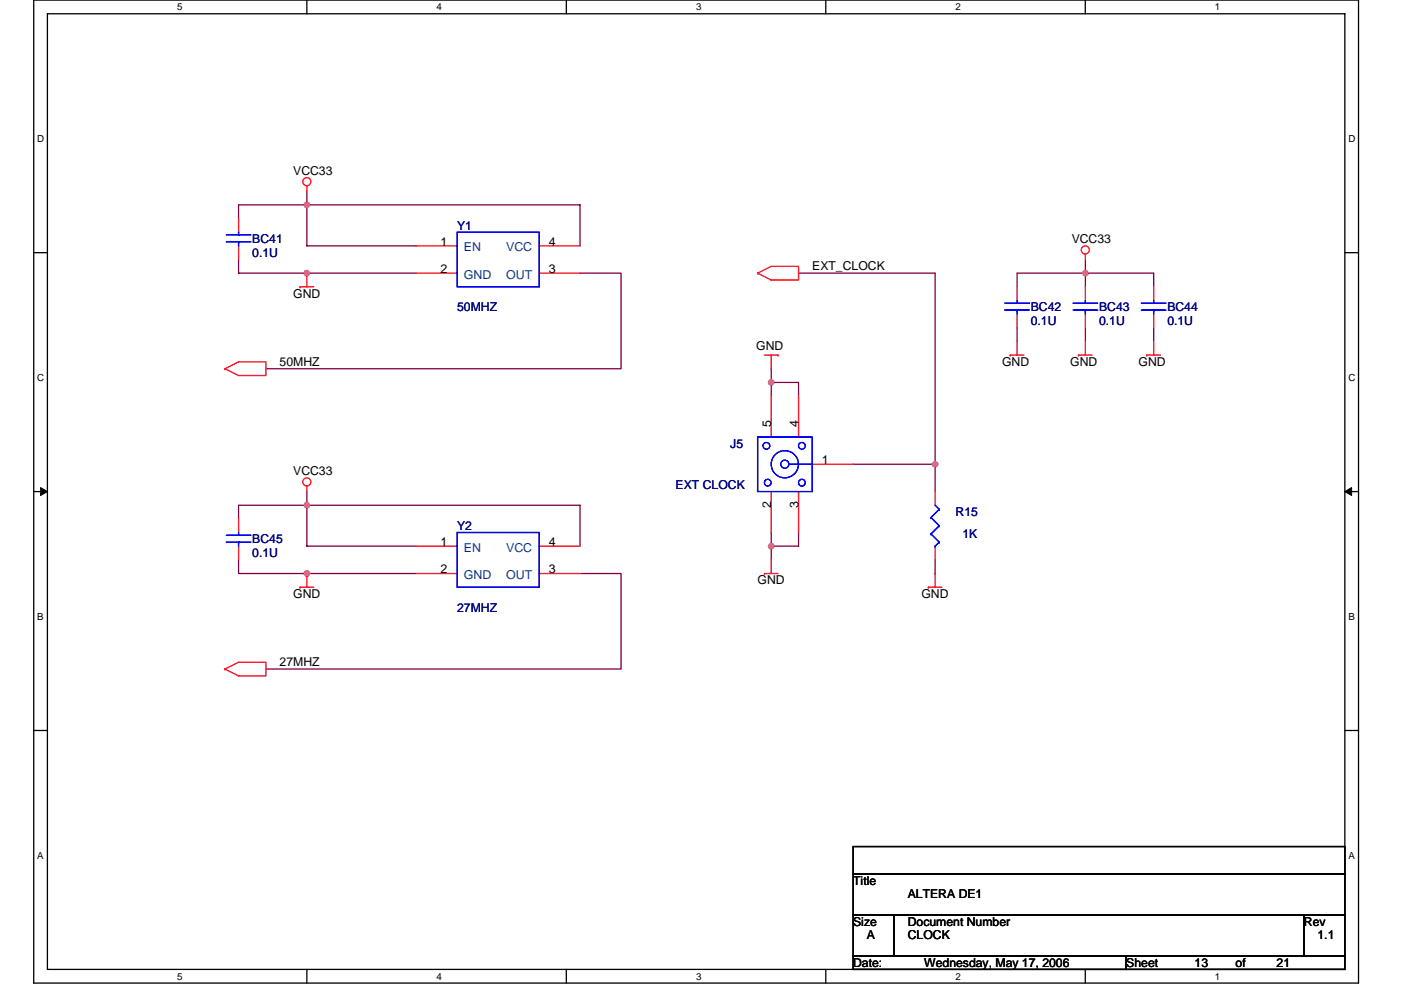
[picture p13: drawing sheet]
<svg xmlns="http://www.w3.org/2000/svg" width="297mm" height="210mm" viewBox="0 0 297 210" stroke-linecap="round" stroke-linejoin="round" font-family="sans-serif">
<defs><g id="words">
<g font-size="2.6">
<text x="62.2" y="37.1">VCC33</text>
<text x="93.4" y="52.1">1</text>
<text x="116.3" y="52.1">4</text>
<text x="227.2" y="51.6">VCC33</text>
<text x="93.4" y="57.9">2</text>
<text x="116.3" y="57.9">3</text>
<text x="172.2" y="57.4">EXT_CLOCK</text>
<text x="62.2" y="63.2">GND</text>
<text x="59.3" y="77.6">50MHZ</text>
<text x="160.3" y="74.2">GND</text>
<text x="212.4" y="77.6">GND</text>
<text x="226.9" y="77.6">GND</text>
<text x="241.4" y="77.6">GND</text>
<text x="163.5" y="90.7" transform="rotate(-90 163.5 90.7)">5</text>
<text x="169.3" y="90.7" transform="rotate(-90 169.3 90.7)">4</text>
<text x="62.2" y="100.8">VCC33</text>
<text x="174.2" y="98.4">1</text>
<text x="163.5" y="107.8" transform="rotate(-90 163.5 107.8)">2</text>
<text x="169.3" y="107.8" transform="rotate(-90 169.3 107.8)">3</text>
<text x="93.4" y="115.8">1</text>
<text x="116.3" y="115.8">4</text>
<text x="93.4" y="121.6">2</text>
<text x="116.3" y="121.6">3</text>
<text x="160.6" y="124">GND</text>
<text x="62.2" y="126.9">GND</text>
<text x="195.4" y="126.9">GND</text>
<text x="59.3" y="141.4">27MHZ</text>
<text x="180.9" y="187.7">Title</text>
<text x="192.5" y="190.6">ALTERA DE1</text>
<text x="180.9" y="196.4">Size</text>
<text x="192.5" y="196.4">Document Number</text>
<text x="276.5" y="196.4">Rev</text>
<text x="183.8" y="199.3">A</text>
<text x="192.5" y="199.3">CLOCK</text>
<text x="279.3" y="199.3">1.1</text>
<text x="180.9" y="205">Date:</text>
<text x="196" y="205">Wednesday, May 17, 2006</text>
<text x="238.8" y="205">Sheet</text>
<text x="253.3" y="205">13</text>
<text x="262" y="205">of</text>
<text x="270.7" y="205">21</text>
</g>
<g font-size="2.6" fill="#000080">
<text x="53.5" y="51.6">BC41</text>
<text x="96.9" y="48.7">Y1</text>
<text x="53.5" y="54.5">0.1U</text>
<text x="96.9" y="66.1">50MHZ</text>
<text x="218.5" y="66.1">BC42</text>
<text x="218.5" y="69">0.1U</text>
<text x="233" y="66.1">BC43</text>
<text x="233" y="69">0.1U</text>
<text x="247.5" y="66.1">BC44</text>
<text x="247.5" y="69">0.1U</text>
<text x="154.8" y="95">J5</text>
<text x="143.3" y="103.7">EXT CLOCK</text>
<text x="96.9" y="112.4">Y2</text>
<text x="202.6" y="109.5">R15</text>
<text x="53.5" y="115.3">BC45</text>
<text x="53.5" y="118.2">0.1U</text>
<text x="204.1" y="114.1">1K</text>
<text x="96.9" y="129.8">27MHZ</text>
</g>
<g font-size="2.6" fill="#004080">
<text x="98.4" y="53.3">EN</text>
<text x="107.3" y="53.3">VCC</text>
<text x="98.4" y="59.1">GND</text>
<text x="107.3" y="59.1">OUT</text>
<text x="98.4" y="117">EN</text>
<text x="107.3" y="117">VCC</text>
<text x="98.4" y="122.8">GND</text>
<text x="107.3" y="122.8">OUT</text>
</g>
<g font-size="2.1">
<text x="37.5" y="2.2">5</text>
<text x="92.6" y="2.2">4</text>
<text x="147.6" y="2.2">3</text>
<text x="202.6" y="2.2">2</text>
<text x="257.6" y="2.2">1</text>
<text x="7.9" y="30.1">D</text>
<text x="285.9" y="30.1">D</text>
<text x="7.9" y="80.8">C</text>
<text x="285.9" y="80.8">C</text>
<text x="7.9" y="131.4">B</text>
<text x="285.9" y="131.4">B</text>
<text x="7.9" y="182.1">A</text>
<text x="285.9" y="182.1">A</text>
<text x="37.5" y="207.8">5</text>
<text x="92.6" y="207.8">4</text>
<text x="147.6" y="207.8">3</text>
<text x="202.6" y="207.8">2</text>
<text x="257.6" y="207.8">1</text>
</g>
</g></defs>
<path d="M7.2 0h280.8v208.5h-280.8zM10.1 2.9h275v202.7h-275z" fill="none" stroke="#000" stroke-width=".28"/>
<g fill="#fff">
<path d="M37.5 .3h1.2v2.3h-1.2z"/>
<path d="M37.5 205.9h1.2v2.3h-1.2z"/>
</g>
<path d="M65.1 0v2.9M65.1 205.6v2.9" fill="none" stroke="#000" stroke-width=".28"/>
<g fill="#fff">
<path d="M92.6 .3h1.1v2.3h-1.1z"/>
<path d="M92.6 205.9h1.1v2.3h-1.1z"/>
</g>
<path d="M120.1 0v2.9M120.1 205.6v2.9" fill="none" stroke="#000" stroke-width=".28"/>
<g fill="#fff">
<path d="M147.6 .3h1.1v2.3h-1.1z"/>
<path d="M147.6 205.9h1.1v2.3h-1.1z"/>
</g>
<path d="M175.1 0v2.9M175.1 205.6v2.9" fill="none" stroke="#000" stroke-width=".28"/>
<g fill="#fff">
<path d="M202.6 .3h1.1v2.3h-1.1z"/>
<path d="M202.6 205.9h1.1v2.3h-1.1z"/>
</g>
<path d="M230.1 0v2.9M230.1 205.6v2.9" fill="none" stroke="#000" stroke-width=".28"/>
<g fill="#fff">
<path d="M257.6 .3h1.2v2.3h-1.2z"/>
<path d="M257.6 205.9h1.2v2.3h-1.2z"/>
<path d="M7.9 28.3h1.5v2.3h-1.5z"/>
<path d="M285.9 28.3h1.5v2.3h-1.5z"/>
<path d="M7.9 78.9h1.5v2.3h-1.5z"/>
<path d="M285.9 78.9h1.5v2.3h-1.5z"/>
</g>
<path d="M7.2 53.6h2.9M285.1 53.6h2.9" fill="none" stroke="#000" stroke-width=".28"/>
<g fill="#fff">
<path d="M7.9 129.6h1.4v2.3h-1.4z"/>
<path d="M285.9 129.6h1.3v2.3h-1.3z"/>
</g>
<path d="M7.2 104.3h2.9M285.1 104.3h2.9" fill="none" stroke="#000" stroke-width=".28"/>
<path d="M8.6 103.4l1.5 .9-1.5 .8zM285.1 104.3l1.5-.9v1.7z" fill="#000" stroke="#000" stroke-width=".21"/>
<g fill="#fff">
<path d="M7.9 180.3h1.4v2.3h-1.4z"/>
<path d="M285.9 180.3h1.4v2.3h-1.4z"/>
</g>
<path d="M7.2 154.9h2.9M285.1 154.9h2.9M180.9 179.6h104.2v5.7h-104.2zM180.9 185.3h104.2v8.7h-104.2zM180.9 194h8.7v8.7h-8.7zM189.6 194h86.9v8.7h-86.9zM276.5 194h8.6v8.7h-8.6zM180.9 202.7h57.9v2.9h-57.9zM238.8 202.7h46.3v2.9h-46.3z" fill="none" stroke="#000" stroke-width=".28"/>
<g fill="none" stroke="#800040" stroke-width=".28">
<path d="M50.6 55v2.9h14.5M65.1 43.5h.1M65.1 43.5h57.9v8.7M65.1 43.5h-14.5v2.9M65.1 40.6v2.9M65.1 43.5v8.7h23.1M65.1 57.9h23.1M65.1 57.9h.1M123 57.9h8.7v20.3h-75.3M169.3 57.9h29v40.6M230.1 57.9h-14.5v2.9M230.1 57.9h.1"/>
<path d="M230.1 57.9h14.5v2.9M230.1 57.9v2.9M230.1 55v2.9M163.5 78.2v2.9M215.6 69.5v2.9M230.1 69.5v2.9M244.6 69.5v2.9M163.5 81.1h.1M163.5 81.1h5.8v2.9M163.5 81.1v2.9M180.9 98.5h17.4M198.3 98.5h.1"/>
<path d="M198.3 98.5v5.8M50.6 118.7v2.9h14.5M65.1 107.2h.1M65.1 107.2h57.9v8.6M65.1 107.2h-14.5v2.9M65.1 104.3v2.9M65.1 107.2v8.6h23.1M163.5 112.9v2.9M163.5 115.8h.1M163.5 115.8v2.9M169.3 112.9v2.9h-5.8M198.3 118.7v2.9"/>
<path d="M65.1 121.6h23.1M65.1 121.6h.1M123 121.6h8.7v20.3h-75.3M198.3 121.6h.1"/>
</g>
<g fill="#f0f" stroke="#f0f" stroke-width=".28">
<circle cx="230.1" cy="57.9" r=".57"/>
<circle cx="163.5" cy="81.1" r=".57"/>
<circle cx="163.5" cy="115.8" r=".57"/>
<circle cx="198.2" cy="98.5" r=".57"/>
<circle cx="65.1" cy="43.5" r=".57"/>
<circle cx="65.1" cy="57.9" r=".57"/>
<circle cx="65.1" cy="107.1" r=".57"/>
<circle cx="65.1" cy="121.6" r=".57"/>
</g>
<g fill="none" stroke="#f00" stroke-width=".28">
<path d="M65.1 39.4v1.2M50.6 46.4v2.9M50.6 52.2v2.8M65.1 57.9v2.9M88.2 52.2h8.7M88.2 57.9h8.7M114.3 52.2h8.7M114.3 57.9h8.7M160.6 57.9l2.9-1.4h5.8v2.9h-5.8zM160.6 57.9h.1M230.1 53.9v1.1M47.7 78.2l2.9-1.4h5.8v2.9h-5.8z"/>
<path d="M47.7 78.2h.1M63.6 60.8h.1M63.6 60.8h2.9M162.1 75.3h2.9M163.5 75.3v2.9M165 75.3h.1M214.2 75.3h.1M214.2 75.3h2.9M215.6 72.4v2.9M215.6 60.8v2.9M215.6 66.6v2.9M228.7 75.3h.1"/>
<path d="M228.7 75.3h2.9M230.1 72.4v2.9M230.1 60.8v2.9M230.1 66.6v2.9M243.1 75.3h.1M243.1 75.3h2.9M244.6 72.4v2.9M244.6 60.8v2.9M244.6 66.6v2.9M163.5 84v8.7M169.3 84v8.7M172.2 98.5h8.7"/>
<path d="M50.6 110.1v2.8M50.6 115.8v2.9M65.1 103.1v1.2M88.2 115.8h8.7M114.3 115.8h8.7M163.5 118.7v2.9M163.5 104.3v8.6M169.3 104.3v8.6M198.3 104.3v2.9M198.3 115.8v2.9M63.6 124.5h.1M63.6 124.5h2.9"/>
<path d="M65.1 121.6v2.9M88.2 121.6h8.7M114.3 121.6h8.7M162.1 121.6h.1M162.1 121.6h2.9M196.8 124.5h.1M196.8 124.5h2.9M198.3 121.6v2.9M47.7 141.9l2.9-1.4h5.8v2.9h-5.8zM47.7 141.9h.1"/>
<circle cx="65.1" cy="38.5" r=".86"/>
<circle cx="230.1" cy="53" r=".86"/>
<circle cx="65.1" cy="102.2" r=".86"/>
</g>
<g fill="none" stroke="#00f" stroke-width=".28">
<path d="M48 51.3h5.2M48 49.8h5.2M50.6 49.3v.5M50.6 51.3h.1M50.6 51.3v.9M96.9 49.3h17.4v11.5h-17.4zM213 65.8h5.2M213 64.3h5.2M215.6 63.7v.6M215.6 65.8h.1M215.6 65.8v.8M227.5 65.8h5.2"/>
<path d="M227.5 64.3h5.2M230.1 63.7v.6M230.1 65.8h.1M230.1 65.8v.8M242 65.8h5.2M242 64.3h5.2M244.6 63.7v.6M244.6 65.8h.1M244.6 65.8v.8M160.6 92.7h11.6v11.6h-11.6zM167.3 98.5h4.9M48 115h5.2"/>
<path d="M48 113.5h5.2M50.6 112.9v.6M50.6 115h.1M50.6 115v.8M96.9 112.9h17.4v11.6h-17.4zM197.4 109.8h.1M197.4 113.2h.1M197.4 109.8l1.7 1.7M197.4 113.2l1.7 1.8M198.3 115.8h.1M198.3 107.2l.8 .8M199.1 108h.1"/>
<path d="M199.1 111.5h.1M199.1 115h.1M199.1 108l-1.7 1.8M199.1 111.5l-1.7 1.7M199.1 115l-.8 .8"/>
<circle cx="162.5" cy="94.6" r=".72"/>
<circle cx="166.4" cy="98.5" r=".86"/>
<circle cx="166.4" cy="98.5" r="2.89"/>
<circle cx="170" cy="94.6" r=".71"/>
<circle cx="162.8" cy="102.4" r=".71"/>
<circle cx="170" cy="102.4" r=".71"/>
</g>
<use href="#words"/>
</svg>
